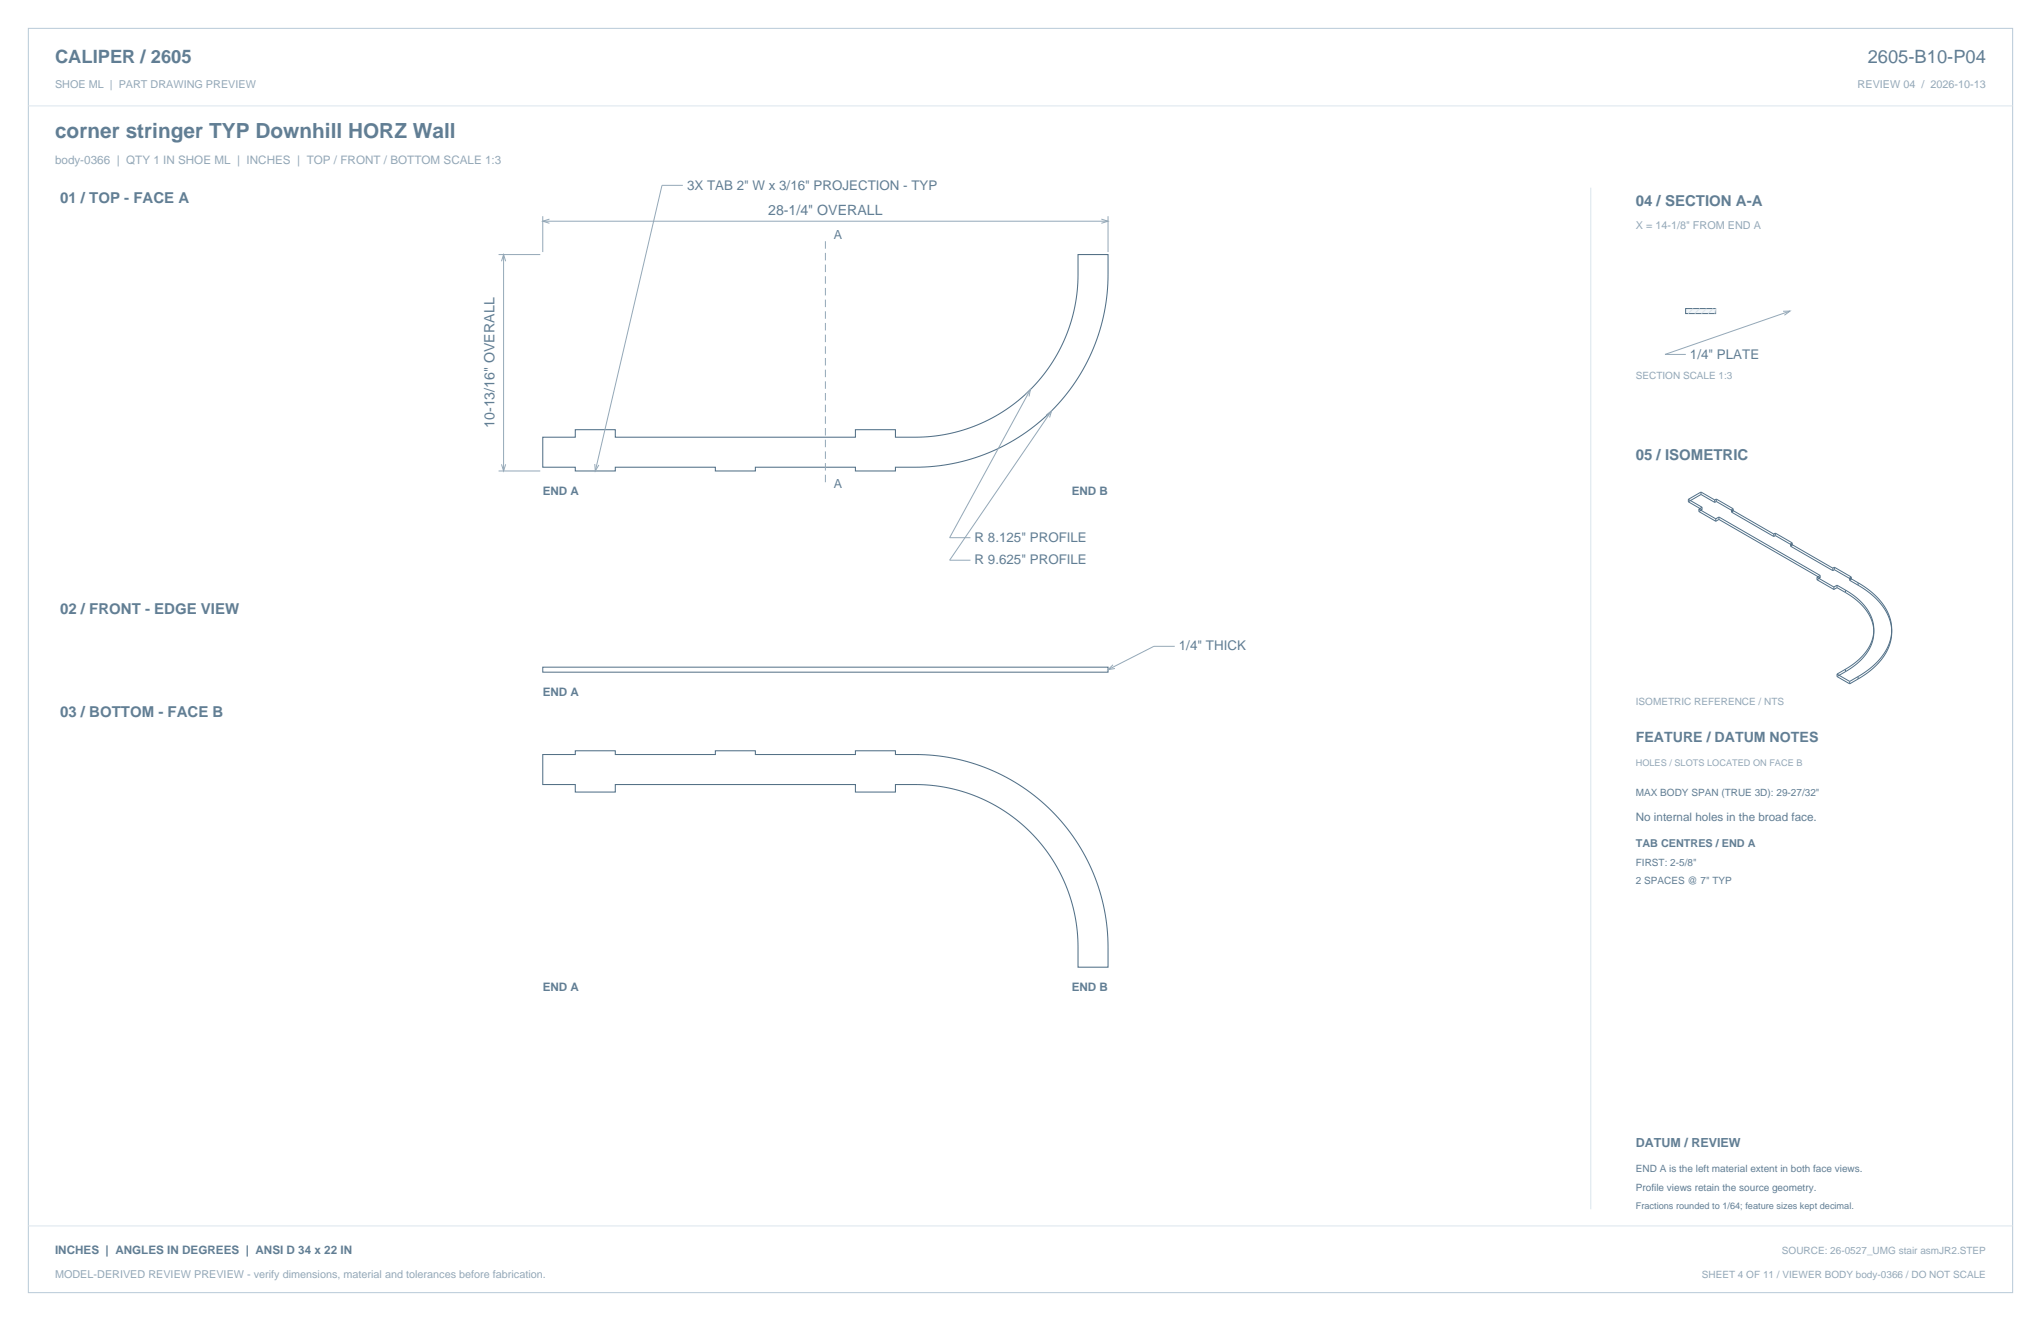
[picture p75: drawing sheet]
<svg xmlns="http://www.w3.org/2000/svg" width="864mm" height="559mm" viewBox="0 0 864 559" stroke-linecap="round" stroke-linejoin="round" font-family="sans-serif">
<defs><g id="words">
<text font-size="8.8" fill="#617e94" x="23.3" y="58.2">corner stringer TYP Downhill HORZ Wall</text>
<g font-size="7.8" fill="#617e94">
<text x="23.3" y="26.8">CALIPER / 2605</text>
<text x="790.3" y="26.8">2605-B10-P04</text>
</g>
<g font-size="6.3" fill="#617e94">
<text x="25.4" y="86.1">01 / TOP - FACE A</text>
<text x="692.1" y="87.1">04 / SECTION A-A</text>
<text x="692.1" y="194.4">05 / ISOMETRIC</text>
<text x="25.4" y="259.6">02 / FRONT - EDGE VIEW</text>
<text x="25.4" y="303.4">03 / BOTTOM - FACE B</text>
</g>
<g font-size="6" fill="#617e94">
<text x="325" y="90.8">28-1/4&quot; OVERALL</text>
<text x="209.2" y="181" transform="rotate(-90 209.2 181)">10-13/16&quot; OVERALL</text>
<text x="692.1" y="314">FEATURE / DATUM NOTES</text>
</g>
<g font-size="5.6" fill="#617e94">
<text x="290.7" y="80.2">3X TAB 2&quot; W x 3/16&quot; PROJECTION - TYP</text>
<text x="715.1" y="151.7">1/4&quot; PLATE</text>
<text x="412.4" y="229.2">R 8.125&quot; PROFILE</text>
<text x="412.4" y="238.7">R 9.625&quot; PROFILE</text>
<text x="498.8" y="275.2">1/4&quot; THICK</text>
</g>
<g font-size="5.3" fill="#617e94">
<text x="352.8" y="101">A</text>
<text x="352.8" y="206.3">A</text>
<text x="692.1" y="485.1">DATUM / REVIEW</text>
</g>
<text font-size="4.9" fill="#93a8b9" x="23.3" y="69.5">body-0366 | QTY 1 IN SHOE ML | INCHES | TOP / FRONT / BOTTOM SCALE 1:3</text>
<g font-size="4.9" fill="#617e94">
<text x="229.7" y="209.5">END A</text>
<text x="453.5" y="209.5">END B</text>
<text x="229.7" y="294.2">END A</text>
<text x="692.1" y="347.5">No internal holes in the broad face.</text>
<text x="229.7" y="419">END A</text>
<text x="453.5" y="419">END B</text>
<text x="23.3" y="530.6">INCHES | ANGLES IN DEGREES | ANSI D 34 x 22 IN</text>
</g>
<g font-size="4.6" fill="#93a8b9">
<text x="23.3" y="37">SHOE ML | PART DRAWING PREVIEW</text>
<text x="786" y="37">REVIEW 04 / 2026-10-13</text>
<text x="692.1" y="97">X = 14-1/8&quot; FROM END A</text>
<text x="23.3" y="540.5">MODEL-DERIVED REVIEW PREVIEW - verify dimensions, material and tolerances before fabrication.</text>
</g>
<text font-size="4.6" fill="#617e94" x="692.1" y="358.4">TAB CENTRES / END A</text>
<g font-size="4.2" fill="#93a8b9">
<text x="692.1" y="160.5">SECTION SCALE 1:3</text>
<text x="692.1" y="298.1">ISOMETRIC REFERENCE / NTS</text>
<text x="754" y="530.6">SOURCE: 26-0527_UMG stair asmJR2.STEP</text>
<text x="720.1" y="540.5">SHEET 4 OF 11 / VIEWER BODY body-0366 / DO NOT SCALE</text>
</g>
<g font-size="4.2" fill="#617e94">
<text x="692.1" y="336.9">MAX BODY SPAN (TRUE 3D): 29-27/32&quot;</text>
<text x="692.1" y="366.2">FIRST: 2-5/8&quot;</text>
<text x="692.1" y="373.9">2 SPACES @ 7&quot; TYP</text>
<text x="692.1" y="495.7">END A is the left material extent in both face views.</text>
<text x="692.1" y="503.8">Profile views retain the source geometry.</text>
</g>
<text font-size="3.9" fill="#93a8b9" x="692.1" y="323.8">HOLES / SLOTS LOCATED ON FACE B</text>
<text font-size="3.9" fill="#617e94" x="692.1" y="511.5">Fractions rounded to 1/64; feature sizes kept decimal.</text>
</g></defs>
<path d="M12 12h839.6v534.8h-839.6z" fill="none" stroke="#b8cad8" stroke-width=".42"/>
<path d="M12 44.8h839.6M673.1 79.4v432.1" fill="none" stroke="#dbe5ed" stroke-width=".42"/>
<path d="M229.7 184.9h13.7v-3.1h16.9v3.1h101.6v-3.1h17v3.1h8.4a68.8 68.8 0 0 0 68.8-68.7v-8.5h12.7v8.5a81.5 81.5 0 0 1-81.5 81.4h-8.4v1.6h-17v-1.6h-42.3v1.6h-16.9v-1.6h-42.4v1.6h-16.9v-1.6h-13.7zM229.7 319.2h13.7v-1.6h16.9v1.6h42.4v-1.6h16.9v1.6h42.3v-1.6h17v1.6h8.4a81.5 81.5 0 0 1 81.5 81.5v8.4h-12.7v-8.4a68.8 68.8 0 0 0-68.8-68.8h-8.4v3.2h-17v-3.2h-101.6v3.2h-16.9v-3.2h-13.7z" fill="none" stroke="#536f85" stroke-width=".44"/>
<g fill="none" stroke="#93a8b9" stroke-width=".42">
<path d="M288.9 78.4h-8.8l-28.2 120.8M229.7 91.5v15.1M229.7 93.6h239.1M232.5 92.7l-2.8 .9 2.8 .9M466 92.7l2.8 .9-2.8 .9M468.8 91.5v15.1M211 107.7h17.6M212.2 110.5l.9-2.8 .9 2.8M213.1 107.7v91.5M433.9 166.9l2.1-2.1-.6 2.9M436 164.8l-34.2 62.7h8.8M442.7 175.6l2.3-1.8-.9 2.8"/>
<path d="M445 173.8l-43.2 63.2h8.8M211 199.2h17.6M212.2 196.4l.9 2.8 .9-2.8M251.7 196.3l.2 2.9 1.5-2.5M497.1 273.4h-8.9l-19.4 9.9M471 281.2l-2.2 2.1 3-.5"/>
</g>
<path d="M349.2 102v102.5" fill="none" stroke="#93a8b9" stroke-width=".42" stroke-dasharray="3.2 1.8" stroke-linecap="butt"/>
<path d="M229.7 282.2h239.1v2.1h-239.1z" fill="none" stroke="#536f85" stroke-width=".42"/>
<path d="M713.2 130.5h12.7v2.1h-12.7z" fill-rule="evenodd" fill="#f2f6f9" stroke="#536f85" stroke-width=".42"/>
<path d="M716.4 130.5l-2.1 2.1M719.2 130.5l-2.1 2.1M722 130.5l-2.1 2.1M724.9 130.5l-2.1 2.1M725.9 130.5l-.3 2.1M12 518.6h839.6" fill="none" stroke="#dbe5ed" stroke-width=".42"/>
<path d="M754.5 131.7l2.9-.1-2.4 1.7M757.4 131.6l-52.9 18.3h8.8" fill="none" stroke="#93a8b9" stroke-width=".42"/>
<g fill="none" stroke="#536f85" stroke-width=".42">
<path d="M714.4 212.3l5.8 3.3M714.4 211.2v1.1M714.4 211.2l5.8 3.4M718.8 215.4v1M718.8 215.4l7.2 4.1M718.8 216.4l7.2 4.1M719.7 208.1l5.8 3.4M719.7 208.1l-5.3 3.1M719.7 209.2l-5.3 3.1M719.7 209.2l5.8 3.3M719.7 208.1v1.1M720.2 214.6v1"/>
<path d="M720.2 215.6l-1.4 .8M720.2 214.6l-1.4 .8M725.5 211.5v1M726 219.5v1M726.2 212.1l7.1 4.2M726.2 212.1l-.7 .4M726.2 211.1l7.1 4.1M726.2 211.1v1M726.2 211.1l-.7 .4M727.3 219.7l42.9 24.8M727.3 219.7l-1.3 .8M727.3 218.7l-1.3 .8"/>
<path d="M727.3 218.7v1M727.3 218.7l42.9 24.7M732.7 215.6l17.8 10.3M732.7 215.6v1M732.7 216.6l17.8 10.3M733.3 215.2l-.6 .4M733.3 216.3l-.6 .3M733.3 215.2v1.1M750.5 225.9v1M751.2 226.6l7.1 4.1M751.2 226.6l-.7 .3M751.2 225.5l7.1 4.1"/>
<path d="M751.2 225.5v1.1M751.2 225.5l-.7 .4M757.7 230l17.8 10.3M757.7 231.1l17.8 10.3M757.7 230v1.1M758.3 229.6l-.6 .4M758.3 230.7l-.6 .4M758.3 229.6v1.1M776.2 240l-.7 .3M776.2 240l7.1 4.1M776.2 240v1M768.8 244.2v1"/>
<path d="M768.8 244.2l7.2 4.1M768.8 245.2l7.2 4.2M770.2 243.4l-1.4 .8M770.2 244.5l-1.4 .7M770.2 243.4v1.1M775.5 240.3v1.1M776 248.3v1.1M776.2 241l-.7 .4M776.2 241l7.1 4.1M777.3 248.6l3.6 2M777.3 247.5l3.6 2.1M777.3 247.5l-1.3 .8"/>
<path d="M777.3 247.5v1.1M777.3 248.6l-1.3 .8M780.9 249.6a21 21 0 0 1 12 16.2 19.1 19.1 0 0 1-10 16l-2 1.3M780.9 250.6a21 21 0 0 1 12 16.2 19.1 19.1 0 0 1-10 16l-2 1.3M780.9 249.6v1M782.6 244.5l3.6 2M782.6 245.5l3.6 2M782.6 244.5v1M783.3 244.1v1M783.3 244.1l-.7 .4M783.3 245.1l-.7 .4M786.2 246.5a25.8 25.8 0 0 1 14.1 17.8 20.4 20.4 0 0 1-8.7 18.2l-5.4 3.7"/>
<path d="M786.2 247.5a25.8 25.8 0 0 1 14.1 17.8 20.4 20.4 0 0 1-8.7 18.2l-5.4 3.7M786.2 246.5v1M777.3 285.2l5.3 3M777.3 285.2v1M777.3 286.2l5.3 3.1M780.9 284.1l-3.6 2.1M780.9 283.1l-3.6 2.1M780.9 283.1v1M782.6 288.2v1.1M786.2 287.2l-3.6 2.1M786.2 286.2v1M786.2 286.2l-3.6 2"/>
</g>
<use href="#words"/>
</svg>
